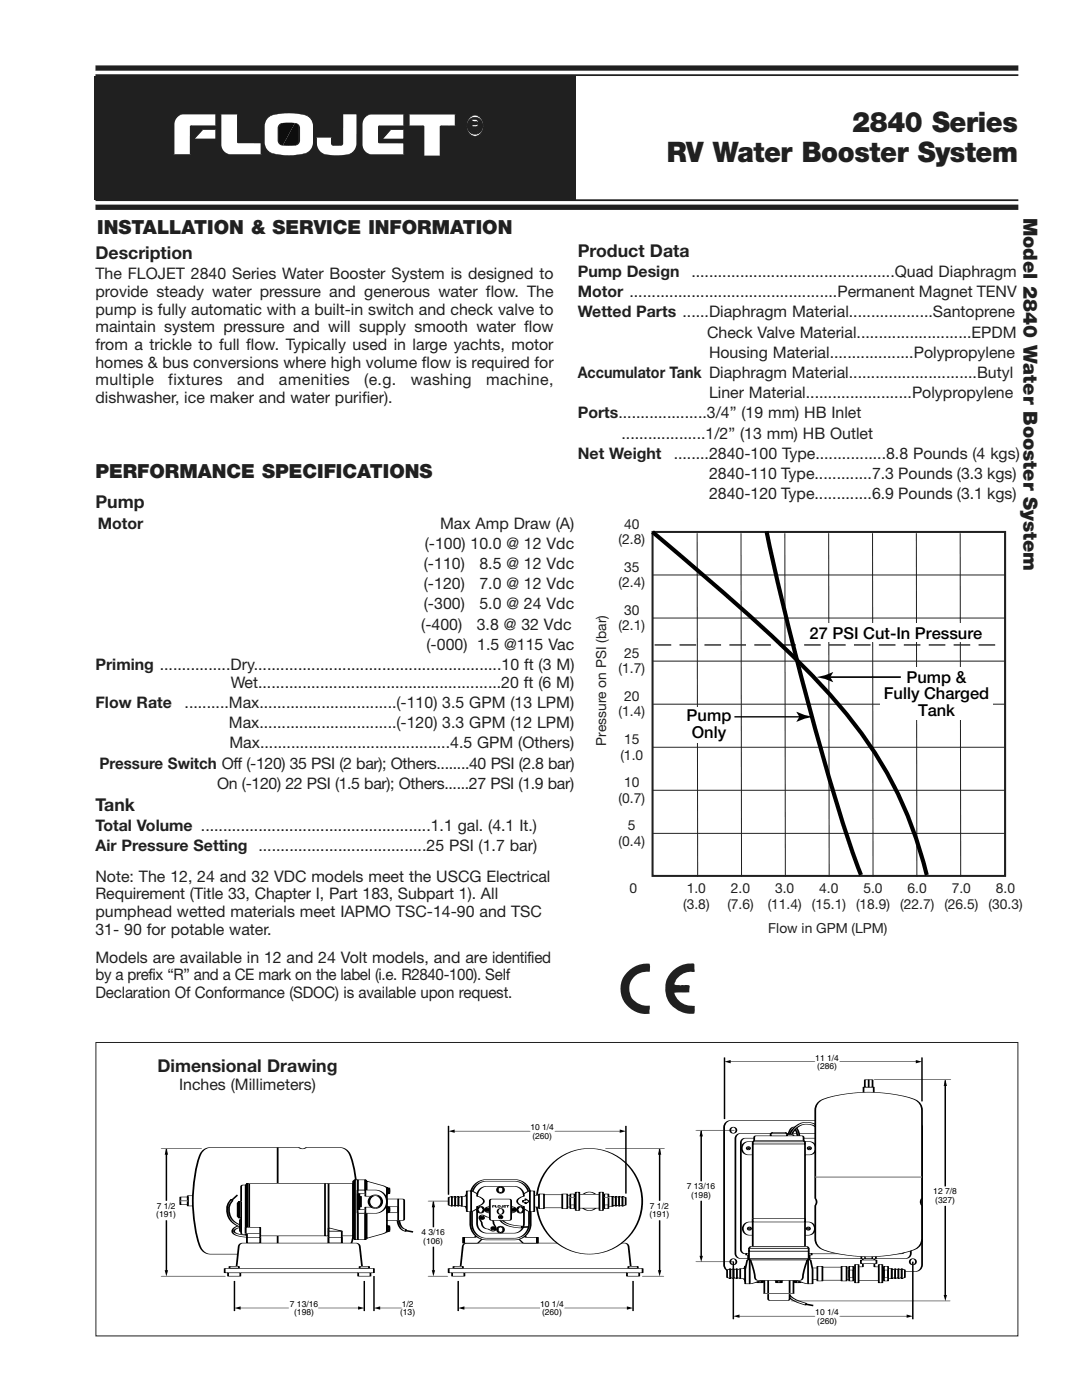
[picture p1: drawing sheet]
<svg xmlns="http://www.w3.org/2000/svg" width="216mm" height="279mm" viewBox="0 0 216 279" stroke-linecap="round" stroke-linejoin="round" font-family="sans-serif">
<defs><g id="words">
<g font-size="5.6" fill="#231f20">
<text x="170" y="26.4">2840 Series</text>
<text x="133.1" y="32.4">RV Water Booster System</text>
</g>
<g font-size="3.9" fill="#231f20">
<text x="19.4" y="46.7">INSTALLATION &amp; SERVICE INFORMATION</text>
<text x="204.2" y="43.4" transform="rotate(90 204.2 43.4)">Model 2840 Water Booster System</text>
<text x="19" y="95.4">PERFORMANCE SPECIFICATIONS</text>
</g>
<g font-size="3.5" fill="#231f20">
<text x="19" y="51.7">Description</text>
<text x="115.3" y="51.2">Product Data</text>
<text x="19" y="101.4">Pump</text>
<text x="19" y="161.8">Tank</text>
<text x="31.4" y="214">Dimensional Drawing</text>
</g>
<g font-size="3.3">
<text x="161.6" y="127.5">27 PSI Cut-In Pressure</text>
<text x="180.9" y="136.3">Pump &amp;</text>
<text x="137" y="144">Pump</text>
<text x="176.4" y="139.6">Fully Charged</text>
<text x="183.2" y="142.9">Tank</text>
<text x="138" y="147.3">Only</text>
</g>
<g font-size="3.2" fill="#231f20">
<text x="19" y="55.8">The FLOJET 2840 Series Water Booster System is designed to</text>
<text x="19" y="59.3">provide steady water pressure and generous water flow. The</text>
<text x="115.3" y="55.3">Pump Design</text>
<text x="115.3" y="59.3">Motor ...............................................Permanent Magnet TENV</text>
<text x="138" y="55.3">..............................................Quad Diaphragm</text>
<text x="19" y="62.8">pump is fully automatic with a built-in switch and check valve to</text>
<text x="115.3" y="63.3">Wetted Parts ......Diaphragm Material...................Santoprene</text>
<text x="19" y="66.3">maintain system pressure and will supply smooth water flow</text>
<text x="19" y="69.9">from a trickle to full flow. Typically used in large yachts, motor</text>
<text x="141.1" y="67.4">Check Valve Material..........................EPDM</text>
<text x="141.5" y="71.4">Housing Material...................Polypropylene</text>
<text x="19" y="73.4">homes &amp; bus conversions where high volume flow is required for</text>
<text x="19" y="76.9">multiple</text>
<text x="33.6" y="76.9">fixtures</text>
<text x="47.3" y="76.9">and</text>
<text x="55.7" y="76.9">amenities</text>
<text x="72.7" y="76.9">(e.g.</text>
<text x="81.9" y="76.9">washing</text>
<text x="97" y="76.9">machine,</text>
<text x="115.3" y="75.4">Accumulator Tank Diaphragm Material.............................Butyl</text>
<text x="19" y="80.5">dishwasher, ice maker and water purifier).</text>
<text x="115.3" y="83.5">Ports....................3/4” (19 mm) HB Inlet</text>
<text x="141.5" y="79.5">Liner Material........................Polypropylene</text>
<text x="124" y="87.5">...................1/2” (13 mm) HB Outlet</text>
<text x="115.3" y="91.6">Net Weight</text>
<text x="134.4" y="91.6">........2840-100 Type................8.8 Pounds (4 kgs)</text>
<text x="141.5" y="95.6">2840-110 Type.............7.3 Pounds (3.3 kgs)</text>
<text x="141.5" y="99.6">2840-120 Type.............6.9 Pounds (3.1 kgs)</text>
<text x="19.5" y="105.5">Motor</text>
<text x="87.8" y="105.5">Max Amp Draw (A)</text>
<text x="84.6" y="113.5">(-110)</text>
<text x="84.8" y="109.5">(-100) 10.0 @ 12 Vdc</text>
<text x="95.7" y="113.5">8.5 @ 12 Vdc</text>
<text x="84.6" y="117.6">(-120)</text>
<text x="95.7" y="117.6">7.0 @ 12 Vdc</text>
<text x="84.1" y="125.7">(-400)</text>
<text x="84.6" y="121.6">(-300)</text>
<text x="95.1" y="125.7">3.8 @ 32 Vdc</text>
<text x="95.7" y="121.6">5.0 @ 24 Vdc</text>
<text x="85.1" y="129.7">(-000) 1.5 @115 Vac</text>
<text x="19" y="133.7">Priming ................Dry........................................................10 ft (3 M)</text>
<text x="46" y="137.3">Wet.......................................................20 ft (6 M)</text>
<text x="19" y="141.3">Flow Rate</text>
<text x="36.8" y="141.3">..........Max...............................(-110) 3.5 GPM (13 LPM)</text>
<text x="45.7" y="145.3">Max...............................(-120) 3.3 GPM (12 LPM)</text>
<text x="45.8" y="149.4">Max...........................................4.5 GPM (Others)</text>
<text x="19.8" y="153.4">Pressure Switch Off (-120) 35 PSI (2 bar); Others........40 PSI (2.8 bar)</text>
<text x="43.4" y="157.4">On (-120) 22 PSI (1.5 bar); Others......27 PSI (1.9 bar)</text>
<text x="19" y="165.9">Total Volume ....................................................1.1 gal. (4.1 It.)</text>
<text x="19" y="169.9">Air Pressure Setting ......................................25 PSI (1.7 bar)</text>
<text x="19" y="176">Note: The 12, 24 and 32 VDC models meet the USCG Electrical</text>
<text x="19" y="179.5">Requirement (Title 33, Chapter I, Part 183, Subpart 1). All</text>
<text x="19" y="183">pumphead wetted materials meet IAPMO TSC-14-90 and TSC</text>
<text x="19" y="186.5">31- 90 for potable water.</text>
<text x="19" y="195.6">by a prefix “R” and a CE mark on the label (i.e. R2840-100). Self</text>
<text x="19" y="192.1">Models are available in 12 and 24 Volt models, and are identified</text>
<text x="19.1" y="199.2">Declaration Of Conformance (SDOC) is available upon request.</text>
<text x="35.7" y="217.5">Inches (Millimeters)</text>
</g>
<g font-size="2.8" fill="#231f20">
<text x="124.5" y="105.5">40</text>
<text x="123.4" y="108.6">(2.8)</text>
<text x="123.4" y="117.2">(2.4)</text>
<text x="124.5" y="114.1">35</text>
<text x="123.4" y="125.8">(2.1)</text>
<text x="124.5" y="122.7">30</text>
<text x="124.5" y="131.3">25</text>
<text x="123.4" y="134.4">(1.7)</text>
<text x="123.4" y="143">(1.4)</text>
<text x="124.5" y="139.9">20</text>
<text x="121" y="148.9" transform="rotate(-90 121 148.9)">Pressure on PSI (bar)</text>
<text x="124.5" y="148.5">15</text>
<text x="123.8" y="151.6">(1.0</text>
<text x="123.4" y="160.2">(0.7)</text>
<text x="124.5" y="157.1">10</text>
<text x="125.3" y="165.7">5</text>
<text x="123.4" y="168.8">(0.4)</text>
<text x="125.6" y="178.3">0</text>
<text x="137" y="178.3">1.0</text>
<text x="145.9" y="178.3">2.0</text>
<text x="154.7" y="178.3">3.0</text>
<text x="163.5" y="178.3">4.0</text>
<text x="172.3" y="178.3">5.0</text>
<text x="181.1" y="178.3">6.0</text>
<text x="189.9" y="178.3">7.0</text>
<text x="198.7" y="178.3">8.0</text>
<text x="136.3" y="181.3">(3.8)</text>
<text x="145.1" y="181.3">(7.6)</text>
<text x="153.2" y="181.3">(11.4)</text>
<text x="162" y="181.3">(15.1)</text>
<text x="170.8" y="181.3">(18.9)</text>
<text x="179.6" y="181.3">(22.7)</text>
<text x="188.4" y="181.3">(26.5)</text>
<text x="197.2" y="181.3">(30.3)</text>
<text x="153.3" y="186.1">Flow in GPM (LPM)</text>
</g>
<g font-size="1.7">
<text x="162.7" y="211.7">11 1/4</text>
<text x="163.1" y="213.4">(286)</text>
<text x="105.8" y="225.5">10 1/4</text>
<text x="106.2" y="227.2">(260)</text>
<text x="137.1" y="237.4">7 13/16</text>
<text x="137.9" y="239.1">(198)</text>
<text x="186.2" y="238.4">12 7/8</text>
<text x="31.2" y="242.9">(191)</text>
<text x="31.3" y="241.2">7 1/2</text>
<text x="129.6" y="242.9">(191)</text>
<text x="129.7" y="241.2">7 1/2</text>
<text x="186.6" y="240.1">(327)</text>
<text x="84.1" y="246.5">4 3/16</text>
<text x="84.5" y="248.2">(106)</text>
<text x="57.8" y="260.8">7 13/16</text>
<text x="58.7" y="262.5">(198)</text>
<text x="79.8" y="262.5">(13)</text>
<text x="80.2" y="260.8">1/2</text>
<text x="107.8" y="260.8">10 1/4</text>
<text x="108.2" y="262.5">(260)</text>
<text x="162.7" y="262.5">10 1/4</text>
<text x="163.1" y="264.2">(260)</text>
</g>
</g></defs>
<g fill="#231f20">
<path d="M18.8 15.2h96.1v24.6h-96.1z"/>
<path d="M34.6 20.6h62v12.4h-62z"/>
</g>
<path d="M40.4 25.9h2.7v1.8h-4.4z" fill="#fff"/>
<path d="M40.4 25.9h2.7v1.8h-4.4z" fill="none" stroke="#231f20" stroke-width=".2"/>
<path d="M35.2 23.4l.9-.5 .5-.1h6.5v2.3h-5v5.7h-3.5v-6l.1-.5z" fill="#fff"/>
<path d="M35.2 23.4l.9-.5 .5-.1h6.5v2.3h-5v5.7h-3.5v-6l.1-.5z" fill="none" stroke="#231f20" stroke-width=".2"/>
<path d="M44 22.8h3.5v5.7l4.7 .1v2.2h-6.3a1.95 1.95 0 0 1-1.9-2z" fill="#fff"/>
<path d="M44 22.8h3.5v5.7l4.7 .1v2.2h-6.3a1.95 1.95 0 0 1-1.9-2z" fill="none" stroke="#231f20" stroke-width=".2"/>
<path d="M53.5 23.4a9.1 9.1 0 0 1 4.7-.8l1.7 .1a2.54 2.54 0 0 1 2.7 2.5v3.2a2.54 2.54 0 0 1-2.7 2.4 13.2 13.2 0 0 1-6-.4 2.29 2.29 0 0 1-1.3-2v-3.2a2.33 2.33 0 0 1 .9-1.8z" fill="#fff"/>
<path d="M53.5 23.4a9.1 9.1 0 0 1 4.7-.8l1.7 .1a2.54 2.54 0 0 1 2.7 2.5v3.2a2.54 2.54 0 0 1-2.7 2.4 13.2 13.2 0 0 1-6-.4 2.29 2.29 0 0 1-1.3-2v-3.2a2.33 2.33 0 0 1 .9-1.8z" fill="none" stroke="#231f20" stroke-width=".2"/>
<path d="M63.1 27.4l3.1 .1v1.1a.88 .88 0 0 0 1.2 .5h.3a.49 .49 0 0 0 .6-.5v-5.8h3v5.8a2.42 2.42 0 0 1-2.7 2.4h-.5a8.8 8.8 0 0 1-4.1-.6 2.86 2.86 0 0 1-.9-3z" fill="#fff"/>
<path d="M63.1 27.4l3.1 .1v1.1a.88 .88 0 0 0 1.2 .5h.3a.49 .49 0 0 0 .6-.5v-5.8h3v5.8a2.42 2.42 0 0 1-2.7 2.4h-.5a8.8 8.8 0 0 1-4.1-.6 2.86 2.86 0 0 1-.9-3z" fill="none" stroke="#231f20" stroke-width=".2"/>
<path d="M77.9 25.9h2.7v1.8h-4.3z" fill="#fff"/>
<path d="M77.9 25.9h2.7v1.8h-4.3z" fill="none" stroke="#231f20" stroke-width=".2"/>
<path d="M72.7 23.4l.9-.5 .5-.1h6.5v2.3h-4.8l-.2 .2 .1 3.2 4.9 .1v2.2h-6.5a1.96 1.96 0 0 1-1.9-2v-4v-.5z" fill="#fff"/>
<path d="M72.7 23.4l.9-.5 .5-.1h6.5v2.3h-4.8l-.2 .2 .1 3.2 4.9 .1v2.2h-6.5a1.96 1.96 0 0 1-1.9-2v-4v-.5z" fill="none" stroke="#231f20" stroke-width=".2"/>
<path d="M81.6 22.8h9.3v2.3h-2.8l-.2 .1v5.9h-3.4v-6h-2.9z" fill="#fff"/>
<path d="M81.6 22.8h9.3v2.3h-2.8l-.2 .1v5.9h-3.4v-6h-2.9z" fill="none" stroke="#231f20" stroke-width=".2"/>
<path d="M55.8 24.9a4.6 4.6 0 0 1 2.7-.4l.3 .1-2.4 4.4a.98 .98 0 0 1-.8-1v-2.4z" fill="#0a0a0a"/>
<path d="M58.8 24.6l-.6-.1a4.2 4.2 0 0 0-2.4 .4l-.2 .7v2.4a.98 .98 0 0 0 .8 1" fill="none" stroke="#231f20" stroke-width=".2"/>
<path d="M58.8 24.6a.98 .98 0 0 1 .9 1v2.4a1.16 1.16 0 0 1-1.5 1.1l-1.8-.1z" fill="#0a0a0a"/>
<path d="M58.8 24.6a.98 .98 0 0 1 .9 1v2.4a1.16 1.16 0 0 1-1.5 1.1l-1.8-.1" fill="none" stroke="#231f20" stroke-width=".2"/>
<path d="M93.9 23.7a1.43 1.43 0 0 1 1.7-.1 1.43 1.43 0 0 1 .6 1.5 1.46 1.46 0 0 1-1.4 1.7 1.46 1.46 0 0 1-1.5-1.7l.1-.6zM93.5 23.6a2.05 2.05 0 0 0-.4 2.4 2.05 2.05 0 0 0 2.2 1.1 2.13 2.13 0 0 0 1.3-2.2 2.13 2.13 0 0 0-1.8-1.9l-.5 .1zM94.1 23.9v2.4h.3v-1h.4l.5 1h.4l-.6-1.1a.68 .68 0 0 0 .5-.7 .68 .68 0 0 0-.7-.6zM94.4 24.2l.8 .1v.5l-.8 .2z" fill="#fff"/>
<path d="M93.5 23.6a1.77 1.77 0 0 1 2.1-.4 1.77 1.77 0 0 1 1 1.9 1.81 1.81 0 0 1-1.8 2.1 1.81 1.81 0 0 1-1.8-2.1l.1-.6zM93.9 23.7a1.43 1.43 0 0 1 1.7-.1 1.43 1.43 0 0 1 .6 1.5 1.46 1.46 0 0 1-1.4 1.7 1.46 1.46 0 0 1-1.5-1.7l.1-.6zM94.1 23.9h.8a.68 .68 0 0 1 .7 .6 .68 .68 0 0 1-.5 .7l.6 1.1h-.4l-.5-1h-.4v1h-.3zM94.4 24.2l.8 .1v.5l-.8 .2z" fill="none" stroke="#231f20" stroke-width=".2"/>
<path d="M19 13.6h184.2M19 41.4h184.2" fill="none" stroke="#231f20" stroke-width="1.1" stroke-linecap="butt"/>
<path d="M19 15h184.2M19 40h184.2" fill="none" stroke="#231f20" stroke-width=".35"/>
<path d="M37.5 238.6h2v2.1h-2z" fill="#fff"/>
<path d="M37.5 238.6h2v2.1h-2z" fill="none" stroke="#000" stroke-width=".21"/>
<path d="M36 238.9h1.5v1.5h-1.5z" fill="#fff"/>
<path d="M36 238.9h1.5v1.5h-1.5z" fill="none" stroke="#000" stroke-width=".21"/>
<path d="M36 239.7h1.5z" fill="#fff"/>
<path d="M36 239.7h1.5" fill="none" stroke="#000" stroke-width=".21"/>
<path d="M40.6 229.5l.9-.4 .5-.1h17.7l.7 .3 .7-.3h6.7a2.4 2.4 0 0 1 2.2 2 29.5 29.5 0 0 1-.2 18 2.24 2.24 0 0 1-2 1.3h-6.7l-.7-.3-.7 .3h-17.7a2.41 2.41 0 0 1-2.3-1.9 29.6 29.6 0 0 1 .3-18.1z" fill="#fff"/>
<path d="M40.6 229.5l.9-.4 .5-.1h17.7l.7 .3 .7-.3h6.7a2.4 2.4 0 0 1 2.2 2 29.5 29.5 0 0 1-.2 18 2.24 2.24 0 0 1-2 1.3h-6.7l-.7-.3-.7 .3h-17.7a2.41 2.41 0 0 1-2.3-1.9 29.6 29.6 0 0 1 .3-18.1z" fill="none" stroke="#000" stroke-width=".21"/>
<path d="M55.4 229v21.3z" fill="#fff"/>
<path d="M55.4 229v21.3" fill="none" stroke="#000" stroke-width=".21"/>
<path d="M144.7 224.2l.7-.5 .4-.1h36.8a1.36 1.36 0 0 1 1.4 1.4v27.4a1.36 1.36 0 0 1-1.4 1.4h-36.8a1.36 1.36 0 0 1-1.3-1.4v-27.4z" fill="#fff"/>
<path d="M144.7 224.2l.7-.5 .4-.1h36.8a1.36 1.36 0 0 1 1.4 1.4v27.4a1.36 1.36 0 0 1-1.4 1.4h-36.8a1.36 1.36 0 0 1-1.3-1.4v-27.4z" fill="none" stroke="#000" stroke-width=".21"/>
<path d="M147 226.5l.8-.3h32.9a1.03 1.03 0 0 1 1 1v22.9a1.03 1.03 0 0 1-1 1.1h-32.9a1.01 1.01 0 0 1-1.1-1.1v-22.9z" fill="#fff"/>
<path d="M147 226.5l.8-.3h32.9a1.03 1.03 0 0 1 1 1v22.9a1.03 1.03 0 0 1-1 1.1h-32.9a1.01 1.01 0 0 1-1.1-1.1v-22.9z" fill="none" stroke="#000" stroke-width=".21"/>
<path d="M148.1 227.4l.6-.3h31.1a.88 .88 0 0 1 .8 .9v21.3a.87 .87 0 0 1-.8 .9h-31.1a.88 .88 0 0 1-.9-.9v-21.3z" fill="#fff"/>
<path d="M148.1 227.4l.6-.3h31.1a.88 .88 0 0 1 .8 .9v21.3a.87 .87 0 0 1-.8 .9h-31.1a.88 .88 0 0 1-.9-.9v-21.3z" fill="none" stroke="#000" stroke-width=".21"/>
<circle cx="146.3" cy="225.6" r=".61" fill="#fff"/>
<circle cx="146.3" cy="225.6" r=".61" fill="none" stroke="#000" stroke-width=".21"/>
<circle cx="146.3" cy="251.8" r=".61" fill="#fff"/>
<circle cx="146.3" cy="251.8" r=".61" fill="none" stroke="#000" stroke-width=".21"/>
<circle cx="182.2" cy="251.8" r=".62" fill="#fff"/>
<circle cx="182.2" cy="251.8" r=".62" fill="none" stroke="#000" stroke-width=".21"/>
<path d="M92.6 248.3l.5-.2h31.6a.78 .78 0 0 1 .7 .7l.4 3.7a.77 .77 0 0 0 .8 .7h-35.4a.78 .78 0 0 0 .7-.7l.4-3.7z" fill="#fff"/>
<path d="M91.2 253.2a.78 .78 0 0 0 .7-.7l.4-3.7a.75 .75 0 0 1 .8-.7h31.6a.78 .78 0 0 1 .7 .7l.4 3.7a.77 .77 0 0 0 .8 .7" fill="none" stroke="#000" stroke-width=".21"/>
<path d="M89.5 253.2h38.7v.8h-38.7z" fill="#fff"/>
<path d="M89.5 253.2h38.7v.8h-38.7z" fill="none" stroke="#000" stroke-width=".21"/>
<circle cx="117.6" cy="239.7" r="10.5" fill="#fff"/>
<circle cx="117.6" cy="239.7" r="10.5" fill="none" stroke="#000" stroke-width=".21"/>
<circle cx="117.6" cy="239.7" r="1.85" fill="#fff"/>
<circle cx="117.6" cy="239.7" r="1.85" fill="none" stroke="#000" stroke-width=".21"/>
<path d="M149.3 250.3h.3v1.5h-.3z" fill="#fff"/>
<path d="M149.3 250.3h.3v1.5h-.3z" fill="none" stroke="#000" stroke-width=".21"/>
<path d="M148.9 250.1h.9v.4h-.9z" fill="#fff"/>
<path d="M148.9 250.1h.9v.4h-.9z" fill="none" stroke="#000" stroke-width=".21"/>
<path d="M161.2 250.3h.3v1.5h-.3z" fill="#fff"/>
<path d="M161.2 250.3h.3v1.5h-.3z" fill="none" stroke="#000" stroke-width=".21"/>
<path d="M161 250.1h1v.4h-1z" fill="#fff"/>
<path d="M161 250.1h1v.4h-1z" fill="none" stroke="#000" stroke-width=".21"/>
<path d="M148.3 228.4l.6-.5 2-.1-.1 2.7h-1.5a1.32 1.32 0 0 1-1.1-.7 1.32 1.32 0 0 1 .1-1.4z" fill="#fff"/>
<path d="M150.9 227.8h-1.6a1.32 1.32 0 0 0-1.3 1.4 1.32 1.32 0 0 0 1.3 1.3h1.5" fill="none" stroke="#000" stroke-width=".21"/>
<circle cx="149.3" cy="229.2" r=".33" fill="#fff"/>
<circle cx="149.3" cy="229.2" r=".33" fill="none" stroke="#000" stroke-width=".21"/>
<path d="M148.5 244.4l.6-.5h2l-.1 2.6h-1.5a1.32 1.32 0 0 1-1.1-.7 1.32 1.32 0 0 1 .1-1.4z" fill="#fff"/>
<path d="M151.1 243.9h-1.6a1.32 1.32 0 0 0-1.3 1.3 1.32 1.32 0 0 0 1.3 1.3h1.5" fill="none" stroke="#000" stroke-width=".21"/>
<circle cx="149.5" cy="245.2" r=".33" fill="#fff"/>
<circle cx="149.5" cy="245.2" r=".33" fill="none" stroke="#000" stroke-width=".21"/>
<path d="M159.9 227.8h1.6a1.32 1.32 0 0 1 1.3 1.4 1.32 1.32 0 0 1-1.3 1.3h-1.5z" fill="#fff"/>
<path d="M159.9 227.8h1.6a1.32 1.32 0 0 1 1.3 1.4 1.32 1.32 0 0 1-1.3 1.3h-1.5" fill="none" stroke="#000" stroke-width=".21"/>
<circle cx="161.5" cy="229.2" r=".33" fill="#fff"/>
<circle cx="161.5" cy="229.2" r=".33" fill="none" stroke="#000" stroke-width=".21"/>
<path d="M159.7 243.9h1.6a1.32 1.32 0 0 1 1.3 1.3 1.32 1.32 0 0 1-1.3 1.3h-1.5z" fill="#fff"/>
<path d="M159.7 243.9h1.6a1.32 1.32 0 0 1 1.3 1.3 1.32 1.32 0 0 1-1.3 1.3h-1.5" fill="none" stroke="#000" stroke-width=".21"/>
<circle cx="161.3" cy="245.2" r=".33" fill="#fff"/>
<circle cx="161.3" cy="245.2" r=".33" fill="none" stroke="#000" stroke-width=".21"/>
<path d="M157.8 225.3l.7-.4a1.94 1.94 0 0 1 1.1 1.9l.1 1.3h-.4l-.1-1.1a1.99 1.99 0 0 0-.7-1.7 1.45 1.45 0 0 0-.8 1.5h-.4l.1-.7z" fill="#fff"/>
<path d="M157.8 225.3l.7-.4a1.94 1.94 0 0 1 1.1 1.9l.1 1.3h-.4l-.1-1.1a1.99 1.99 0 0 0-.7-1.7 1.45 1.45 0 0 0-.8 1.5h-.4l.1-.7z" fill="none" stroke="#000" stroke-width=".21"/>
<path d="M158.4 225.1a3.3 3.3 0 0 1 5.2 .3l-.3 .2a3.1 3.1 0 0 0-3.1-1.2 3.1 3.1 0 0 0-2.3 2.3l-.4-.1z" fill="#fff"/>
<path d="M158.4 225.1a3.3 3.3 0 0 1 5.2 .3l-.3 .2a3.1 3.1 0 0 0-3.1-1.2 3.1 3.1 0 0 0-2.3 2.3l-.4-.1z" fill="none" stroke="#000" stroke-width=".21"/>
<path d="M163.3 225.6l.3-.2 .7 1.3-.3 .2z" fill="#000"/>
<path d="M156.7 257.8l.4-.2a4.4 4.4 0 0 0 3.5 2.4l.3 .1-.1 .4-.9-.3a4.4 4.4 0 0 1-3.2-2.4z" fill="#fff"/>
<path d="M156.7 257.8l.4-.2a4.4 4.4 0 0 0 3.5 2.4l.3 .1-.1 .4-.9-.3a4.4 4.4 0 0 1-3.2-2.4z" fill="none" stroke="#000" stroke-width=".21"/>
<path d="M160.8 260.1l1.5 .3-.1 .3-1.4-.3z" fill="#000"/>
<path d="M157 226.5h1.2l.1 .5h-1.3z" fill="#fff"/>
<path d="M157 226.5h1.2l.1 .5h-1.3z" fill="none" stroke="#000" stroke-width=".21"/>
<path d="M150.6 226.7h9.4l.3 .3v1.2h-9.8v-1.2z" fill="#fff"/>
<path d="M150.6 226.7h9.4l.3 .3v1.2h-9.8v-1.2z" fill="none" stroke="#000" stroke-width=".21"/>
<path d="M152.5 253.5h5.8v4.7h-5.8z" fill="#fff"/>
<path d="M152.5 253.5h5.8v4.7h-5.8z" fill="none" stroke="#000" stroke-width=".21"/>
<path d="M153.3 254.9h4.3v4.3l-.2 .3h-3.8l-.3-.1z" fill="#fff"/>
<path d="M153.3 254.9h4.3v4.3l-.2 .3h-3.8l-.3-.1z" fill="none" stroke="#000" stroke-width=".21"/>
<path d="M152.5 258.2h5.8z" fill="#fff"/>
<path d="M152.5 258.2h5.8" fill="none" stroke="#000" stroke-width=".21"/>
<path d="M154.8 255.6h1.2v.4h-1.2z" fill="#fff"/>
<path d="M154.8 255.6h1.2v.4h-1.2z" fill="none" stroke="#000" stroke-width=".21"/>
<path d="M155.1 255.6h.6v.4h-.6z" fill="#fff"/>
<path d="M155.1 255.6h.6v.4h-.6z" fill="none" stroke="#000" stroke-width=".21"/>
<path d="M154.7 255.5l1.4 .1z" fill="#fff"/>
<path d="M154.7 255.5l1.4 .1z" fill="none" stroke="#000" stroke-width=".21"/>
<path d="M158.6 255.6h1.2v.4h-1.2z" fill="#fff"/>
<path d="M158.6 255.6h1.2v.4h-1.2z" fill="none" stroke="#000" stroke-width=".21"/>
<path d="M158.9 255.6h.6v.4h-.6z" fill="#fff"/>
<path d="M158.9 255.6h.6v.4h-.6z" fill="none" stroke="#000" stroke-width=".21"/>
<path d="M158.5 255.5l1.4 .1z" fill="#fff"/>
<path d="M158.5 255.5l1.4 .1z" fill="none" stroke="#000" stroke-width=".21"/>
<path d="M151.1 255.6h1.1v.4h-1.1z" fill="#fff"/>
<path d="M151.1 255.6h1.1v.4h-1.1z" fill="none" stroke="#000" stroke-width=".21"/>
<path d="M151.4 255.6h.5v.4h-.5z" fill="#fff"/>
<path d="M151.4 255.6h.5v.4h-.5z" fill="none" stroke="#000" stroke-width=".21"/>
<path d="M151 255.5l1.3 .1z" fill="#fff"/>
<path d="M151 255.5l1.3 .1z" fill="none" stroke="#000" stroke-width=".21"/>
<path d="M145.1 253.4l.6-.2v2l-.6-.2z" fill="#fff"/>
<path d="M145.1 253.4l.6-.2v2l-.6-.2z" fill="none" stroke="#000" stroke-width=".21"/>
<path d="M145.7 253.4l.7-.2v2l-.7-.2z" fill="#fff"/>
<path d="M145.7 253.4l.7-.2v2l-.7-.2z" fill="none" stroke="#000" stroke-width=".21"/>
<path d="M146.4 253.4l.6-.2v2l-.6-.2z" fill="#fff"/>
<path d="M146.4 253.4l.6-.2v2l-.6-.2z" fill="none" stroke="#000" stroke-width=".21"/>
<path d="M147 253.4l1.4-.3 .3-.4v3l-.3-.4-1.4-.3z" fill="#fff"/>
<path d="M147 253.4l1.4-.3 .3-.4v3l-.3-.4-1.4-.3z" fill="none" stroke="#000" stroke-width=".21"/>
<path d="M147.7 253.2v2z" fill="#fff"/>
<path d="M147.7 253.2v2" fill="none" stroke="#000" stroke-width=".21"/>
<path d="M149.1 251.5h.6l2.6 3.8-1.3 .5a4.6 4.6 0 0 1-2.3 .4v-2.9z" fill="#fff"/>
<path d="M149.7 251.5h-.6l-.4 1.8v2.9a6.9 6.9 0 0 0 3.6-.9" fill="none" stroke="#000" stroke-width=".21"/>
<path d="M149.6 251.5v4.7z" fill="#fff"/>
<path d="M149.6 251.5v4.7" fill="none" stroke="#000" stroke-width=".21"/>
<path d="M161.8 253.1h1.7v2.2h-1.7z" fill="#fff"/>
<path d="M161.8 253.1h1.7v2.2h-1.7z" fill="none" stroke="#000" stroke-width=".21"/>
<path d="M168.6 253.1h7.8v2.2h-7.8z" fill="#fff"/>
<path d="M168.6 253.1h7.8v2.2h-7.8z" fill="none" stroke="#000" stroke-width=".21"/>
<path d="M172.2 251.1h2.3v1.7h1.2v2.8h-4.8v-2.8h1.3z" fill="#fff"/>
<path d="M172.2 251.1h2.3v1.7h1.2v2.8h-4.8v-2.8h1.3z" fill="none" stroke="#000" stroke-width=".21"/>
<path d="M171.8 251.5h3.1v.7h-3.1z" fill="#fff"/>
<path d="M171.8 251.5h3.1v.7h-3.1z" fill="none" stroke="#000" stroke-width=".21"/>
<path d="M171.9 250.4h2.9v.8h-2.9z" fill="#fff"/>
<path d="M171.9 250.4h2.9v.8h-2.9z" fill="none" stroke="#000" stroke-width=".21"/>
<path d="M172.6 250.4h1.5v.8h-1.5z" fill="none" stroke="#000" stroke-width=".2"/>
<path d="M163.5 252.9h5v2.6h-5z" fill="#fff"/>
<path d="M163.5 252.9h5v2.6h-5z" fill="none" stroke="#000" stroke-width=".21"/>
<path d="M175.4 252.4h.7v3.6h-.7z" fill="#fff"/>
<path d="M175.4 252.4h.7v3.6h-.7z" fill="none" stroke="#000" stroke-width=".21"/>
<path d="M170.6 252.4h.7v3.6h-.7z" fill="#fff"/>
<path d="M170.6 252.4h.7v3.6h-.7z" fill="none" stroke="#000" stroke-width=".21"/>
<path d="M169.4 252.7h.9v2.9h-.9z" fill="#fff"/>
<path d="M169.4 252.7h.9v2.9h-.9z" fill="none" stroke="#000" stroke-width=".21"/>
<path d="M167.9 252.7h1v2.9h-1z" fill="#fff"/>
<path d="M167.9 252.7h1v2.9h-1z" fill="none" stroke="#000" stroke-width=".21"/>
<path d="M163.1 252.7h1v2.9h-1z" fill="#fff"/>
<path d="M163.1 252.7h1v2.9h-1z" fill="none" stroke="#000" stroke-width=".21"/>
<path d="M169.4 253.5h.9v1.4h-.9z" fill="none" stroke="#000" stroke-width=".2"/>
<path d="M179.9 253.2l.7 .2v1.6l-.7 .2z" fill="#fff"/>
<path d="M179.9 253.2l.7 .2v1.6l-.7 .2z" fill="none" stroke="#000" stroke-width=".21"/>
<path d="M179.2 253.2l.7 .2v1.6l-.7 .2z" fill="#fff"/>
<path d="M179.2 253.2l.7 .2v1.6l-.7 .2z" fill="none" stroke="#000" stroke-width=".21"/>
<path d="M178.6 253.2l.6 .2v1.6l-.6 .2z" fill="#fff"/>
<path d="M178.6 253.2l.6 .2v1.6l-.6 .2z" fill="none" stroke="#000" stroke-width=".21"/>
<path d="M177.9 253.2l.7 .2v1.6l-.7 .2z" fill="#fff"/>
<path d="M177.9 253.2l.7 .2v1.6l-.7 .2z" fill="none" stroke="#000" stroke-width=".21"/>
<path d="M176.6 253.2h1.3v2h-1.3z" fill="#fff"/>
<path d="M176.6 253.2h1.3v2h-1.3z" fill="none" stroke="#000" stroke-width=".21"/>
<path d="M176.4 252.7h.8v2.9h-.8z" fill="#fff"/>
<path d="M176.4 252.7h.8v2.9h-.8z" fill="none" stroke="#000" stroke-width=".21"/>
<path d="M176.4 253.5h.8v1.4h-.8z" fill="none" stroke="#000" stroke-width=".2"/>
<path d="M161.1 251.5h.6l.4 1.8v2.9a6.9 6.9 0 0 1-3.6-.9z" fill="#fff"/>
<path d="M161.1 251.5h.6l.4 1.8v2.9a6.9 6.9 0 0 1-3.6-.9" fill="none" stroke="#000" stroke-width=".21"/>
<path d="M161.2 251.5v4.7z" fill="#fff"/>
<path d="M161.2 251.5v4.7" fill="none" stroke="#000" stroke-width=".21"/>
<path d="M150.2 228.3h10.4v20.5h-10.4z" fill="#fff"/>
<path d="M150.2 228.3h10.4v20.5h-10.4z" fill="none" stroke="#000" stroke-width=".21"/>
<path d="M150.2 227.9h10.4v.4h-10.4z" fill="#fff"/>
<path d="M150.2 227.9h10.4v.4h-10.4z" fill="none" stroke="#000" stroke-width=".21"/>
<path d="M150.2 243.2h10.4v.7h-10.4z" fill="#fff"/>
<path d="M150.2 243.2h10.4v.7h-10.4z" fill="none" stroke="#000" stroke-width=".21"/>
<path d="M150.2 227.9l.3-.3h9.8l.3 .3z" fill="#fff"/>
<path d="M150.2 227.9l.3-.3h9.8l.3 .3z" fill="none" stroke="#000" stroke-width=".21"/>
<path d="M153.8 226.3h3.3v.4h-3.3z" fill="#fff"/>
<path d="M153.8 226.3h3.3v.4h-3.3z" fill="none" stroke="#000" stroke-width=".21"/>
<path d="M153.8 226.3l.3-.3h2.7l.3 .3z" fill="#fff"/>
<path d="M153.8 226.3l.3-.3h2.7l.3 .3z" fill="none" stroke="#000" stroke-width=".21"/>
<path d="M149.4 249.7h12v1.5h-12z" fill="#fff"/>
<path d="M149.4 249.7h12v1.5h-12z" fill="none" stroke="#000" stroke-width=".21"/>
<path d="M149.4 251.2h12l-.3 .3h-11.4z" fill="#fff"/>
<path d="M149.4 251.2h12l-.3 .3h-11.4z" fill="none" stroke="#000" stroke-width=".21"/>
<path d="M149.4 249.1h12v.6h-12z" fill="#fff"/>
<path d="M149.4 249.1h12v.6h-12z" fill="none" stroke="#000" stroke-width=".21"/>
<path d="M149.7 248.8h11.4l.3 .3h-12z" fill="#fff"/>
<path d="M149.7 248.8h11.4l.3 .3h-12z" fill="none" stroke="#000" stroke-width=".21"/>
<path d="M149.7 251.5h11.4l-.8 2.8a.96 .96 0 0 1-.7 1.2h-8.6a1.09 1.09 0 0 1-.4-1.2z" fill="#fff"/>
<path d="M149.7 251.5h11.4l-.8 2.8a.96 .96 0 0 1-.7 1.2h-8.6a1.09 1.09 0 0 1-.4-1.2z" fill="none" stroke="#000" stroke-width=".21"/>
<path d="M149.4 245.2h.1z" fill="#fff"/>
<path d="M149.4 245.2h.1" fill="none" stroke="#000" stroke-width=".21"/>
<path d="M149.5 245v.2z" fill="#fff"/>
<path d="M149.5 245v.2" fill="none" stroke="#000" stroke-width=".21"/>
<path d="M149.5 245.2h.2z" fill="#fff"/>
<path d="M149.5 245.2h.2" fill="none" stroke="#000" stroke-width=".21"/>
<path d="M149.5 245.2v.2z" fill="#fff"/>
<path d="M149.5 245.2v.2" fill="none" stroke="#000" stroke-width=".21"/>
<path d="M161.1 245.2h.2z" fill="#fff"/>
<path d="M161.1 245.2h.2" fill="none" stroke="#000" stroke-width=".21"/>
<path d="M161.3 245v.2z" fill="#fff"/>
<path d="M161.3 245v.2" fill="none" stroke="#000" stroke-width=".21"/>
<path d="M161.3 245.2h.2z" fill="#fff"/>
<path d="M161.3 245.2h.2" fill="none" stroke="#000" stroke-width=".21"/>
<path d="M161.3 245.2v.2z" fill="#fff"/>
<path d="M161.3 245.2v.2" fill="none" stroke="#000" stroke-width=".21"/>
<path d="M149.1 229.2h.2z" fill="#fff"/>
<path d="M149.1 229.2h.2" fill="none" stroke="#000" stroke-width=".21"/>
<path d="M149.3 229v.2z" fill="#fff"/>
<path d="M149.3 229v.2" fill="none" stroke="#000" stroke-width=".21"/>
<path d="M149.3 229.2h.2z" fill="#fff"/>
<path d="M149.3 229.2h.2" fill="none" stroke="#000" stroke-width=".21"/>
<path d="M149.3 229.2v.1z" fill="#fff"/>
<path d="M149.3 229.2v.1" fill="none" stroke="#000" stroke-width=".21"/>
<path d="M161.3 229.2h.2z" fill="#fff"/>
<path d="M161.3 229.2h.2" fill="none" stroke="#000" stroke-width=".21"/>
<path d="M161.5 229v.2z" fill="#fff"/>
<path d="M161.5 229v.2" fill="none" stroke="#000" stroke-width=".21"/>
<path d="M161.5 229.2h.2z" fill="#fff"/>
<path d="M161.5 229.2h.2" fill="none" stroke="#000" stroke-width=".21"/>
<path d="M161.5 229.2v.1z" fill="#fff"/>
<path d="M161.5 229.2v.1" fill="none" stroke="#000" stroke-width=".21"/>
<path d="M92.4 246.9h2.3l1.6-1.6 .8 .8-1.9 2h-2.8z" fill="#fff"/>
<path d="M92.4 246.9h2.3l1.6-1.6 .8 .8-1.9 2h-2.8z" fill="none" stroke="#000" stroke-width=".21"/>
<path d="M103.4 245.3l1.6 1.6h2.3v1.2h-2.7l-2-2z" fill="#fff"/>
<path d="M103.4 245.3l1.6 1.6h2.3v1.2h-2.7l-2-2z" fill="none" stroke="#000" stroke-width=".21"/>
<path d="M92.6 246.9h2.3l1.6-1.6 .8 .8-1.9 2h-2.8z" fill="#fff"/>
<path d="M92.6 246.9h2.3l1.6-1.6 .8 .8-1.9 2h-2.8z" fill="none" stroke="#000" stroke-width=".21"/>
<path d="M103.2 245.3l1.6 1.6h2.3v1.2h-2.7l-2-2z" fill="#fff"/>
<path d="M103.2 245.3l1.6 1.6h2.3v1.2h-2.7l-2-2z" fill="none" stroke="#000" stroke-width=".21"/>
<path d="M46.7 245l.8-.3 .7-.1v.3l-.3 .1a1.3 1.3 0 0 0-1.2 .7 2.02 2.02 0 0 0 1.7 .7l1.2 .1v.4h-.7a4.2 4.2 0 0 1-2.4-.7l-.1-.5z" fill="#fff"/>
<path d="M46.7 245l.8-.3 .7-.1v.3l-.3 .1a1.3 1.3 0 0 0-1.2 .7 2.02 2.02 0 0 0 1.7 .7l1.2 .1v.4h-.7a4.2 4.2 0 0 1-2.4-.7l-.1-.5z" fill="none" stroke="#000" stroke-width=".21"/>
<path d="M46.1 239.4l.3 .2a3.1 3.1 0 0 0-.4 3.3 3.1 3.1 0 0 0 2.8 1.7v.4a3.5 3.5 0 0 1-3.1-2 3.5 3.5 0 0 1 .4-3.6z" fill="#fff"/>
<path d="M46.1 239.4l.3 .2a3.1 3.1 0 0 0-.4 3.3 3.1 3.1 0 0 0 2.8 1.7v.4a3.5 3.5 0 0 1-3.1-2 3.5 3.5 0 0 1 .4-3.6z" fill="none" stroke="#000" stroke-width=".21"/>
<path d="M46.2 239.4l1.1-1 .2 .2-1.1 1z" fill="#000"/>
<path d="M80.1 241.1l.3 .3a2.61 2.61 0 0 0 .3 3.9l.3 .1-.1 .3a2.37 2.37 0 0 1-1.6-2.7l.4-1.4z" fill="#fff"/>
<path d="M80.1 241.1l.3 .3a2.61 2.61 0 0 0 .3 3.9l.3 .1-.1 .3a2.37 2.37 0 0 1-1.6-2.7l.4-1.4z" fill="none" stroke="#000" stroke-width=".21"/>
<path d="M81 245.4l1.5 .3-.1 .3-1.5-.3z" fill="#000"/>
<path d="M47.9 243.4l.6 .1-.1 2.3-.5-.1z" fill="#fff"/>
<path d="M47.9 243.4l.6 .1-.1 2.3-.5-.1z" fill="none" stroke="#000" stroke-width=".21"/>
<path d="M48.2 236.7l.3-.2h1.1v9.9h-1.1l-.4-.4z" fill="#fff"/>
<path d="M48.2 236.7l.3-.2h1.1v9.9h-1.1l-.4-.4z" fill="none" stroke="#000" stroke-width=".21"/>
<path d="M76.5 239.3h3.9l.2 .1v3.9l-.1 .2-4 .1z" fill="#fff"/>
<path d="M76.5 239.3h3.9l.2 .1v3.9l-.1 .2-4 .1z" fill="none" stroke="#000" stroke-width=".21"/>
<path d="M75.2 240.8h4.2v1.2h-4.2z" fill="#fff"/>
<path d="M75.2 240.8h4.2v1.2h-4.2z" fill="none" stroke="#000" stroke-width=".21"/>
<path d="M79.4 239.3v4.3z" fill="#fff"/>
<path d="M79.4 239.3v4.3" fill="none" stroke="#000" stroke-width=".21"/>
<path d="M77.3 240.9h.4v1.1h-.4z" fill="#fff"/>
<path d="M77.3 240.9h.4v1.1h-.4z" fill="none" stroke="#000" stroke-width=".21"/>
<path d="M77.3 241.1h.4v.6h-.4z" fill="#fff"/>
<path d="M77.3 241.1h.4v.6h-.4z" fill="none" stroke="#000" stroke-width=".21"/>
<path d="M77.2 240.7l.1 1.4z" fill="#fff"/>
<path d="M77.2 240.7l.1 1.4z" fill="none" stroke="#000" stroke-width=".21"/>
<path d="M77.3 237.1h.4v1.1h-.4z" fill="#fff"/>
<path d="M77.3 237.1h.4v1.1h-.4z" fill="none" stroke="#000" stroke-width=".21"/>
<path d="M77.3 237.4h.4v.5h-.4z" fill="#fff"/>
<path d="M77.3 237.4h.4v.5h-.4z" fill="none" stroke="#000" stroke-width=".21"/>
<path d="M77.2 237l.1 1.3z" fill="#fff"/>
<path d="M77.2 237l.1 1.3z" fill="none" stroke="#000" stroke-width=".21"/>
<path d="M77.3 244.6h.4v1.2h-.4z" fill="#fff"/>
<path d="M77.3 244.6h.4v1.2h-.4z" fill="none" stroke="#000" stroke-width=".21"/>
<path d="M77.3 244.9h.4v.6h-.4z" fill="#fff"/>
<path d="M77.3 244.9h.4v.6h-.4z" fill="none" stroke="#000" stroke-width=".21"/>
<path d="M77.2 244.5l.1 1.4z" fill="#fff"/>
<path d="M77.2 244.5l.1 1.4z" fill="none" stroke="#000" stroke-width=".21"/>
<path d="M49.7 236.2h20.8v10.4h-20.8z" fill="#fff"/>
<path d="M49.7 236.2h20.8v10.4h-20.8z" fill="none" stroke="#000" stroke-width=".21"/>
<path d="M49.3 236.2h.4v10.4h-.4z" fill="#fff"/>
<path d="M49.3 236.2h.4v10.4h-.4z" fill="none" stroke="#000" stroke-width=".21"/>
<path d="M64.9 236.2h.7v10.4h-.7z" fill="#fff"/>
<path d="M64.9 236.2h.7v10.4h-.7z" fill="none" stroke="#000" stroke-width=".21"/>
<path d="M49.3 236.2v10.4l-.3-.3v-9.8z" fill="#fff"/>
<path d="M49.3 236.2v10.4l-.3-.3v-9.8z" fill="none" stroke="#000" stroke-width=".21"/>
<path d="M47.7 239.8h.4v3.3h-.4z" fill="#fff"/>
<path d="M47.7 239.8h.4v3.3h-.4z" fill="none" stroke="#000" stroke-width=".21"/>
<path d="M47.7 239.8v3.3l-.3-.3v-2.7z" fill="#fff"/>
<path d="M47.7 239.8v3.3l-.3-.3v-2.7z" fill="none" stroke="#000" stroke-width=".21"/>
<path d="M71.4 235.5h1.5v11.9h-1.5z" fill="#fff"/>
<path d="M71.4 235.5h1.5v11.9h-1.5z" fill="none" stroke="#000" stroke-width=".21"/>
<path d="M72.9 235.5l.3 .2v11.4l-.3 .3z" fill="#fff"/>
<path d="M72.9 235.5l.3 .2v11.4l-.3 .3z" fill="none" stroke="#000" stroke-width=".21"/>
<path d="M70.8 235.5h.6v11.9h-.6z" fill="#fff"/>
<path d="M70.8 235.5h.6v11.9h-.6z" fill="none" stroke="#000" stroke-width=".21"/>
<path d="M70.5 235.8l.3-.3v11.9l-.3-.3z" fill="#fff"/>
<path d="M70.5 235.8l.3-.3v11.9l-.3-.3z" fill="none" stroke="#000" stroke-width=".21"/>
<path d="M73.2 235.7l3.2 .9a.8 .8 0 0 1 .8 .6v8.4a.8 .8 0 0 1-.8 .6l-3.2 .9z" fill="#fff"/>
<path d="M73.2 235.7l3.2 .9a.8 .8 0 0 1 .8 .6v8.4a.8 .8 0 0 1-.8 .6l-3.2 .9z" fill="none" stroke="#000" stroke-width=".21"/>
<path d="M65.6 245.7h2.6v2.3h-2.6z" fill="#fff"/>
<path d="M65.6 245.7h2.6v2.3h-2.6z" fill="none" stroke="#000" stroke-width=".21"/>
<path d="M65.6 247h2.6v1.1h-2.6z" fill="#fff"/>
<path d="M65.6 247h2.6v1.1h-2.6z" fill="none" stroke="#000" stroke-width=".21"/>
<path d="M49.3 246.2h2.6v1.9h-2.6z" fill="#fff"/>
<path d="M49.3 246.2h2.6v1.9h-2.6z" fill="none" stroke="#000" stroke-width=".21"/>
<path d="M49 244.9h2.9v1.3h-2.9z" fill="#fff"/>
<path d="M49 244.9h2.9v1.3h-2.9z" fill="none" stroke="#000" stroke-width=".21"/>
<path d="M49.3 247h2.6v1.1h-2.6z" fill="#fff"/>
<path d="M49.3 247h2.6v1.1h-2.6z" fill="none" stroke="#000" stroke-width=".21"/>
<path d="M65.6 245l2.6 .7h-2.6z" fill="#fff"/>
<path d="M65.6 245l2.6 .7h-2.6z" fill="none" stroke="#000" stroke-width=".21"/>
<path d="M71.4 237.5h3.5a2.32 2.32 0 0 1 2.3 2.3 2.32 2.32 0 0 1-2.3 2.3h-3.5z" fill="#fff"/>
<path d="M71.4 237.5h3.5a2.32 2.32 0 0 1 2.3 2.3 2.32 2.32 0 0 1-2.3 2.3h-3.5z" fill="none" stroke="#000" stroke-width=".21"/>
<path d="M71.4 237.5h1.5v1.2h1.4v2.2h-1.4v1.2h-1.5z" fill="#fff"/>
<path d="M71.4 237.5h1.5v1.2h1.4v2.2h-1.4v1.2h-1.5z" fill="none" stroke="#000" stroke-width=".21"/>
<path d="M71.4 241.4h1.5z" fill="#fff"/>
<path d="M71.4 241.4h1.5" fill="none" stroke="#000" stroke-width=".21"/>
<path d="M71.4 238.2h1.5z" fill="#fff"/>
<path d="M71.4 238.2h1.5" fill="none" stroke="#000" stroke-width=".21"/>
<circle cx="74.9" cy="239.8" r="1.36" fill="#fff"/>
<circle cx="74.9" cy="239.8" r="1.36" fill="none" stroke="#000" stroke-width=".21"/>
<circle cx="74.9" cy="239.8" r="1.2" fill="#fff"/>
<circle cx="74.9" cy="239.8" r="1.2" fill="none" stroke="#000" stroke-width=".21"/>
<path d="M71.4 238.2h.3v3.2h-.3z" fill="#fff"/>
<path d="M71.4 238.2h.3v3.2h-.3z" fill="none" stroke="#000" stroke-width=".21"/>
<path d="M71.7 238.8h.3v2.1h-.3z" fill="#fff"/>
<path d="M71.7 238.8h.3v2.1h-.3z" fill="none" stroke="#000" stroke-width=".21"/>
<path d="M94.8 236.4a3.2 3.2 0 0 1 2.3-1h5.6a3.2 3.2 0 0 1 3.2 3.2v5.6a3.2 3.2 0 0 1-3.2 3.2h-5.6a3.2 3.2 0 0 1-3.3-3.2v-5.6a3.2 3.2 0 0 1 1-2.2z" fill="#fff"/>
<path d="M94.8 236.4a3.2 3.2 0 0 1 2.3-1h5.6a3.2 3.2 0 0 1 3.2 3.2v5.6a3.2 3.2 0 0 1-3.2 3.2h-5.6a3.2 3.2 0 0 1-3.3-3.2v-5.6a3.2 3.2 0 0 1 1-2.2z" fill="none" stroke="#000" stroke-width=".21"/>
<path d="M95.3 236.4l1.1-.6 .7-.1h5.6a2.89 2.89 0 0 1 2.9 2.9v5.6a2.89 2.89 0 0 1-2.9 2.9h-5.6a2.89 2.89 0 0 1-2.9-2.9v-5.6a2.89 2.89 0 0 1 1.1-2.2z" fill="#fff"/>
<path d="M95.3 236.4l1.1-.6 .7-.1h5.6a2.89 2.89 0 0 1 2.9 2.9v5.6a2.89 2.89 0 0 1-2.9 2.9h-5.6a2.89 2.89 0 0 1-2.9-2.9v-5.6a2.89 2.89 0 0 1 1.1-2.2z" fill="none" stroke="#000" stroke-width=".21"/>
<path d="M95.8 237.3l.8-.5h.6h5.4a1.98 1.98 0 0 1 1.9 1.9v5.4a1.98 1.98 0 0 1-1.9 2h-5.4a1.98 1.98 0 0 1-2-2v-5.4l.1-.5z" fill="#fff"/>
<path d="M95.8 237.3l.8-.5h.6h5.4a1.98 1.98 0 0 1 1.9 1.9v5.4a1.98 1.98 0 0 1-1.9 2h-5.4a1.98 1.98 0 0 1-2-2v-5.4l.1-.5z" fill="none" stroke="#000" stroke-width=".21"/>
<circle cx="99.9" cy="237.5" r=".69" fill="#fff"/>
<circle cx="99.9" cy="237.5" r=".69" fill="none" stroke="#000" stroke-width=".21"/>
<path d="M99.3 237.2l.6-.3 .5 .3v.6l-.5 .3-.6-.3z" fill="#fff"/>
<path d="M99.3 237.2l.6-.3 .5 .3v.6l-.5 .3-.6-.3z" fill="none" stroke="#000" stroke-width=".21"/>
<circle cx="103.8" cy="241.4" r=".69" fill="#fff"/>
<circle cx="103.8" cy="241.4" r=".69" fill="none" stroke="#000" stroke-width=".21"/>
<path d="M103.5 240.9h.6l.3 .5-.3 .6h-.6l-.3-.6z" fill="#fff"/>
<path d="M103.5 240.9h.6l.3 .5-.3 .6h-.6l-.3-.6z" fill="none" stroke="#000" stroke-width=".21"/>
<circle cx="99.9" cy="245.4" r=".69" fill="#fff"/>
<circle cx="99.9" cy="245.4" r=".69" fill="none" stroke="#000" stroke-width=".21"/>
<path d="M99.3 245.1l.6-.3 .5 .3v.6l-.5 .3-.6-.3z" fill="#fff"/>
<path d="M99.3 245.1l.6-.3 .5 .3v.6l-.5 .3-.6-.3z" fill="none" stroke="#000" stroke-width=".21"/>
<circle cx="95.9" cy="241.4" r=".69" fill="#fff"/>
<circle cx="95.9" cy="241.4" r=".69" fill="none" stroke="#000" stroke-width=".21"/>
<path d="M96.9 241.1l.2-.2a.59 .59 0 0 0 .7-.4v1.9a.59 .59 0 0 0-.7-.5l-.3-.5z" fill="#fff"/>
<path d="M97.8 240.5a.59 .59 0 0 1-.7 .4 .6 .6 0 0 0-.2 .8 .6 .6 0 0 0 .7 .3l.2 .4" fill="none" stroke="#000" stroke-width=".21"/>
<circle cx="97.4" cy="241.4" r=".36" fill="#fff"/>
<circle cx="97.4" cy="241.4" r=".36" fill="none" stroke="#000" stroke-width=".21"/>
<path d="M97.2 241.4l.2-.2 .2 .3-.2 .2z" fill="#fff"/>
<path d="M97.2 241.4l.2-.2 .2 .3-.2 .2z" fill="none" stroke="#000" stroke-width=".21"/>
<path d="M102 240.5a.59 .59 0 0 0 .6 .4 .6 .6 0 0 1 .3 .8 .6 .6 0 0 1-.7 .3l-.2 .4z" fill="#fff"/>
<path d="M102 240.5a.59 .59 0 0 0 .6 .4 .6 .6 0 0 1 .3 .8 .6 .6 0 0 1-.7 .3l-.2 .4" fill="none" stroke="#000" stroke-width=".21"/>
<circle cx="102.3" cy="241.4" r=".36" fill="#fff"/>
<circle cx="102.3" cy="241.4" r=".36" fill="none" stroke="#000" stroke-width=".21"/>
<path d="M102.1 241.4l.3-.2 .2 .3-.3 .1z" fill="#fff"/>
<path d="M102.1 241.4l.3-.2 .2 .3-.3 .1z" fill="none" stroke="#000" stroke-width=".21"/>
<path d="M95.6 240.9h.6l.3 .5-.3 .6h-.6l-.3-.6z" fill="#fff"/>
<path d="M95.6 240.9h.6l.3 .5-.3 .6h-.6l-.3-.6z" fill="none" stroke="#000" stroke-width=".21"/>
<path d="M99.6 243.3l.3-.2a4.5 4.5 0 0 0 3.9 1.6h.3v.4l-1.6-.2a4 4 0 0 1-2.9-1.6z" fill="#fff"/>
<path d="M99.6 243.3l.3-.2a4.5 4.5 0 0 0 3.9 1.6h.3v.4l-1.6-.2a4 4 0 0 1-2.9-1.6z" fill="none" stroke="#000" stroke-width=".21"/>
<path d="M104.1 244.7h1.5v.3l-1.5 .1z" fill="#000"/>
<path d="M95.8 242.7l.6-.2 1 .4a1.18 1.18 0 0 1 1.1 1.3l.3 .6a.56 .56 0 0 1 .1 .7 .56 .56 0 0 1-.7 .2l-1-.4a1.16 1.16 0 0 1-1.1-1.3l-.4-.8z" fill="#fff"/>
<path d="M95.8 242.7l.6-.2 1 .4a1.18 1.18 0 0 1 1.1 1.3l.3 .6a.56 .56 0 0 1 .1 .7 .56 .56 0 0 1-.7 .2l-1-.4a1.16 1.16 0 0 1-1.1-1.3l-.4-.8z" fill="none" stroke="#000" stroke-width=".21"/>
<circle cx="96.2" cy="243" r=".36" fill="#fff"/>
<circle cx="96.2" cy="243" r=".36" fill="none" stroke="#000" stroke-width=".21"/>
<path d="M96 243h.1a.16 .16 0 0 1 .2-.1 .16 .16 0 0 1 .1 .2l-.2 .2z" fill="#fff"/>
<path d="M96 243h.1a.16 .16 0 0 1 .2-.1 .16 .16 0 0 1 .1 .2l-.2 .2z" fill="none" stroke="#000" stroke-width=".21"/>
<circle cx="98.4" cy="245.1" r=".36" fill="#fff"/>
<circle cx="98.4" cy="245.1" r=".36" fill="none" stroke="#000" stroke-width=".21"/>
<path d="M98.2 245.1l.2-.2 .2 .3-.2 .2z" fill="#fff"/>
<path d="M98.2 245.1l.2-.2 .2 .3-.2 .2z" fill="none" stroke="#000" stroke-width=".21"/>
<path d="M97.8 239.5l.3-.2h3.7l.2 .3-.1 3.8-.3 .1h-3.7l-.2-.3z" fill="#fff"/>
<path d="M97.8 239.5l.3-.2h3.7l.2 .3-.1 3.8-.3 .1h-3.7l-.2-.3z" fill="none" stroke="#000" stroke-width=".21"/>
<g fill="#000">
<path d="M98.4 240.8l.3-.1v.1zM98.2 240.6l.5-.1v.2h-.3v.3h-.2zM98.8 240.5h.2v.3h.3v.2l-.5-.1zM99.9 240.8l.3 .1v-.4h.2l-.1 .5h-.3zM100.7 240.8l.3-.1v.1zM100.5 240.6l.5-.1v.2h-.3v.1h.2v.2l-.4-.1zM101 240.5h.6v.2h-.2v.3h-.2v-.3h-.2z"/>
<path d="M99.3 240.8a.31 .31 0 0 1 .6 0 .31 .31 0 0 1-.6 0zM99.5 240.6v.3h.2v-.3z"/>
</g>
<path d="M94 237.7l1.2 .6v.4l.2 .1a1.48 1.48 0 0 1 1.2 .9 1.54 1.54 0 0 1-1.4 1.1v.4l-1.2 .6z" fill="#fff"/>
<path d="M94 237.7l1.2 .6v.4l.2 .1a1.48 1.48 0 0 1 1.2 .9 1.54 1.54 0 0 1-1.4 1.1v.4l-1.2 .6z" fill="none" stroke="#000" stroke-width=".21"/>
<path d="M89.5 239l.7-.2v1.9l-.7-.2z" fill="#fff"/>
<path d="M89.5 239l.7-.2v1.9l-.7-.2z" fill="none" stroke="#000" stroke-width=".21"/>
<path d="M90.2 239l.6-.2v1.9l-.6-.2z" fill="#fff"/>
<path d="M90.2 239l.6-.2v1.9l-.6-.2z" fill="none" stroke="#000" stroke-width=".21"/>
<path d="M90.8 239l.7-.2v1.9l-.7-.2z" fill="#fff"/>
<path d="M90.8 239l.7-.2v1.9l-.7-.2z" fill="none" stroke="#000" stroke-width=".21"/>
<path d="M91.5 239l1.4-.3 .2-.5v3.1l-.2-.5-1.4-.3z" fill="#fff"/>
<path d="M91.5 239l1.4-.3 .2-.5v3.1l-.2-.5-1.4-.3z" fill="none" stroke="#000" stroke-width=".21"/>
<path d="M92.2 238.8v1.9z" fill="#fff"/>
<path d="M92.2 238.8v1.9" fill="none" stroke="#000" stroke-width=".21"/>
<path d="M93.1 237.7h.9v4.1h-.9z" fill="#fff"/>
<path d="M93.1 237.7h.9v4.1h-.9z" fill="none" stroke="#000" stroke-width=".21"/>
<path d="M106.2 238.6h1.8v2.3h-1.8z" fill="#fff"/>
<path d="M106.2 238.6h1.8v2.3h-1.8z" fill="none" stroke="#000" stroke-width=".21"/>
<path d="M103.3 239.4l.7-.5 .5-.2v-.4l1.2-.6v4.1l-1.2-.6v-.4l-.2-.1a1.48 1.48 0 0 1-1.1-1z" fill="#fff"/>
<path d="M103.3 239.4l.7-.5 .5-.2v-.4l1.2-.6v4.1l-1.2-.6v-.4l-.2-.1a1.48 1.48 0 0 1-1.1-1z" fill="none" stroke="#000" stroke-width=".21"/>
<path d="M105.7 237.7h.9v4.1h-.9z" fill="#fff"/>
<path d="M105.7 237.7h.9v4.1h-.9z" fill="none" stroke="#000" stroke-width=".21"/>
<path d="M104.3 239.6h.5v-.4l.8 .5-.8 .5v-.3h-.5z" fill="#fff"/>
<path d="M104.3 239.6h.5v-.4l.8 .5-.8 .5v-.3h-.5z" fill="none" stroke="#000" stroke-width=".21"/>
<circle cx="99.9" cy="241.8" r=".59" fill="#fff"/>
<circle cx="99.9" cy="241.8" r=".59" fill="none" stroke="#000" stroke-width=".21"/>
<circle cx="99.9" cy="242.9" r=".36" fill="#fff"/>
<circle cx="99.9" cy="242.9" r=".36" fill="none" stroke="#000" stroke-width=".21"/>
<path d="M99.7 242.9l.2-.2 .2 .2-.2 .2z" fill="#fff"/>
<path d="M99.7 242.9l.2-.2 .2 .2-.2 .2z" fill="none" stroke="#000" stroke-width=".21"/>
<path d="M125.1 254h2.5v.7h-2.5z" fill="#fff"/>
<path d="M125.1 254h2.5v.7h-2.5z" fill="none" stroke="#000" stroke-width=".21"/>
<path d="M125.4 252.8h1.9v.3h-1.9z" fill="#fff"/>
<path d="M125.4 252.8h1.9v.3h-1.9z" fill="none" stroke="#000" stroke-width=".21"/>
<path d="M90.2 254h2.5v.7h-2.5z" fill="#fff"/>
<path d="M90.2 254h2.5v.7h-2.5z" fill="none" stroke="#000" stroke-width=".21"/>
<path d="M90.5 252.8h1.9v.3h-1.9z" fill="#fff"/>
<path d="M90.5 252.8h1.9v.3h-1.9z" fill="none" stroke="#000" stroke-width=".21"/>
<path d="M47.9 248.3l.5-.2h22.7a.75 .75 0 0 1 .7 .7l.4 3.7a.75 .75 0 0 0 .7 .7h-26.4a.76 .76 0 0 0 .7-.7l.4-3.7z" fill="#fff"/>
<path d="M46.5 253.2a.76 .76 0 0 0 .7-.7l.4-3.7a.78 .78 0 0 1 .8-.7h22.7a.75 .75 0 0 1 .7 .7l.4 3.7a.75 .75 0 0 0 .7 .7" fill="none" stroke="#000" stroke-width=".21"/>
<path d="M44.8 253.2h29.8v.8h-29.8z" fill="#fff"/>
<path d="M44.8 253.2h29.8v.8h-29.8z" fill="none" stroke="#000" stroke-width=".21"/>
<path d="M71.5 254h2.4v.7h-2.4z" fill="#fff"/>
<path d="M71.5 254h2.4v.7h-2.4z" fill="none" stroke="#000" stroke-width=".21"/>
<path d="M71.8 252.8h1.8v.3h-1.8z" fill="#fff"/>
<path d="M71.8 252.8h1.8v.3h-1.8z" fill="none" stroke="#000" stroke-width=".21"/>
<path d="M45.5 254h2.5v.7h-2.5z" fill="#fff"/>
<path d="M45.5 254h2.5v.7h-2.5z" fill="none" stroke="#000" stroke-width=".21"/>
<path d="M45.8 252.8h1.9v.3h-1.9z" fill="#fff"/>
<path d="M45.8 252.8h1.9v.3h-1.9z" fill="none" stroke="#000" stroke-width=".21"/>
<path d="M112.8 238.6h7.9v2.3h-7.9z" fill="#fff"/>
<path d="M112.8 238.6h7.9v2.3h-7.9z" fill="none" stroke="#000" stroke-width=".21"/>
<path d="M115.2 238.4h4.8v2.7h-4.8z" fill="#fff"/>
<path d="M115.2 238.4h4.8v2.7h-4.8z" fill="none" stroke="#000" stroke-width=".21"/>
<path d="M108 238.4h4.7v2.6h-4.7z" fill="#fff"/>
<path d="M108 238.4h4.7v2.6h-4.7z" fill="none" stroke="#000" stroke-width=".21"/>
<path d="M119.6 237.9h.7v3.7h-.7z" fill="#fff"/>
<path d="M119.6 237.9h.7v3.7h-.7z" fill="none" stroke="#000" stroke-width=".21"/>
<path d="M114.9 237.9h.7v3.7h-.7z" fill="#fff"/>
<path d="M114.9 237.9h.7v3.7h-.7z" fill="none" stroke="#000" stroke-width=".21"/>
<path d="M113.8 238.3h.8v2.9h-.8z" fill="#fff"/>
<path d="M113.8 238.3h.8v2.9h-.8z" fill="none" stroke="#000" stroke-width=".21"/>
<path d="M112.2 238.3h1v2.9h-1z" fill="#fff"/>
<path d="M112.2 238.3h1v2.9h-1z" fill="none" stroke="#000" stroke-width=".21"/>
<path d="M107.5 238.3h1.1v2.9h-1.1z" fill="#fff"/>
<path d="M107.5 238.3h1.1v2.9h-1.1z" fill="none" stroke="#000" stroke-width=".21"/>
<path d="M113.8 239h.8v1.5h-.8z" fill="#fff"/>
<path d="M113.8 239h.8v1.5h-.8z" fill="none" stroke="#000" stroke-width=".2"/>
<path d="M124.2 238.8l.6 .2v1.5l-.6 .2z" fill="#fff"/>
<path d="M124.2 238.8l.6 .2v1.5l-.6 .2z" fill="none" stroke="#000" stroke-width=".21"/>
<path d="M123.5 238.8l.7 .2v1.5l-.7 .2z" fill="#fff"/>
<path d="M123.5 238.8l.7 .2v1.5l-.7 .2z" fill="none" stroke="#000" stroke-width=".21"/>
<path d="M122.9 238.8l.6 .2v1.5l-.6 .2z" fill="#fff"/>
<path d="M122.9 238.8l.6 .2v1.5l-.6 .2z" fill="none" stroke="#000" stroke-width=".21"/>
<path d="M122.2 238.8l.7 .2v1.5l-.7 .2z" fill="#fff"/>
<path d="M122.2 238.8l.7 .2v1.5l-.7 .2z" fill="none" stroke="#000" stroke-width=".21"/>
<path d="M120.9 238.8h1.3v1.9h-1.3z" fill="#fff"/>
<path d="M120.9 238.8h1.3v1.9h-1.3z" fill="none" stroke="#000" stroke-width=".21"/>
<path d="M120.6 238.3h.8v2.9h-.8z" fill="#fff"/>
<path d="M120.6 238.3h.8v2.9h-.8z" fill="none" stroke="#000" stroke-width=".21"/>
<path d="M120.6 239h.8v1.5h-.8z" fill="#fff"/>
<path d="M120.6 239h.8v1.5h-.8z" fill="none" stroke="#000" stroke-width=".2"/>
<circle cx="182.2" cy="225.6" r=".62" fill="#fff"/>
<circle cx="182.2" cy="225.6" r=".62" fill="none" stroke="#000" stroke-width=".21"/>
<path d="M172.3 217h2v2h-2z" fill="#fff"/>
<path d="M172.3 217h2v2h-2z" fill="none" stroke="#000" stroke-width=".21"/>
<path d="M172.6 215.5h1.5v1.5h-1.5z" fill="#fff"/>
<path d="M172.6 215.5h1.5v1.5h-1.5z" fill="none" stroke="#000" stroke-width=".21"/>
<path d="M173.3 215.5v1.5z" fill="#fff"/>
<path d="M173.3 215.5v1.5" fill="none" stroke="#000" stroke-width=".21"/>
<path d="M163.2 220.1a7.4 7.4 0 0 1 4.1-1.5 29.9 29.9 0 0 1 15.4 .9 2.27 2.27 0 0 1 1.3 2v17.7l-.3 .7 .3 .7v6.7a2.42 2.42 0 0 1-2 2.2 29.7 29.7 0 0 1-18-.2 2.27 2.27 0 0 1-1.3-2v-6.7l.2-.7-.2-.7v-17.7v-.5z" fill="#fff"/>
<path d="M163.2 220.1a7.4 7.4 0 0 1 4.1-1.5 29.9 29.9 0 0 1 15.4 .9 2.27 2.27 0 0 1 1.3 2v17.7l-.3 .7 .3 .7v6.7a2.42 2.42 0 0 1-2 2.2 29.7 29.7 0 0 1-18-.2 2.27 2.27 0 0 1-1.3-2v-6.7l.2-.7-.2-.7v-17.7v-.5z" fill="none" stroke="#000" stroke-width=".21"/>
<path d="M162.7 234.9h21.3z" fill="#fff"/>
<path d="M162.7 234.9h21.3" fill="none" stroke="#000" stroke-width=".21"/>
<g fill="none" stroke="#000" stroke-width=".2">
<path d="M144.6 211.1v12.2M145.6 211.9h16.9M167.6 211.9h15.4M174.5 215.5h15.2M184 211.1v8.7M188.6 215.6v21.1M32.2 229.2h8M33.2 229.4v10.2M85.5 239.7h4M86.5 239.9v5M89.5 224.7v13.7M90.5 225.7h15.2"/>
<path d="M110.8 225.7h13.1M120.9 229.2h11.6M124.9 224.7v13.5M131.6 229.4v10.2M138.9 225.6h7.6M139.9 225.7v10M139.9 239.7v11.2M32.2 254.7h12.7M33.2 243.6v10.1M46.8 255.7v5.9M72.7 255.7v5.9M74.6 254.7v6.9"/>
<path d="M85.5 254.7h3.8M86.5 248.8v4.9M91.4 255.7v5.9M126.3 255.7v5.9M128.2 254.7h4.2M131.6 243.6v10.1M138.9 251.8h7.4v11.4M157.9 259.6h31.6M182.1 251.8v11.4M188.6 240.7v18M47.8 261h9.7M63.6 261h8.1"/>
<path d="M75.6 261h4.5M92.4 261h15.3M112.7 261h12.6M147.3 262.7h15.2M167.6 262.7h13.5"/>
</g>
<g fill="#000">
<path d="M144.6 211.9l1.2-.4v.7zM182.7 211.5l1.3 .4-1.3 .3zM188.6 215.5l.4 1.2h-.7zM33.2 229.2l.3 1.2h-.6zM89.5 225.8l1.2-.4v.7zM123.7 225.4l1.2 .4-1.2 .3zM131.6 229.2l.3 1.2h-.6zM139.9 225.6l.4 1.2h-.7zM32.9 253.5h.6l-.3 1.2zM86.2 253.5h.6l-.3 1.2zM86.5 239.7l.3 1.2h-.6zM131.3 253.5h.6l-.3 1.2z"/>
<path d="M139.6 250.6h.7l-.4 1.3zM188.3 258.4h.7l-.4 1.3zM46.8 261l1.2-.3v.7zM71.5 260.7l1.2 .3-1.2 .4zM74.6 261l1.3-.3v.7zM91.4 261l1.3-.3v.7zM125.1 260.7l1.2 .3-1.2 .4zM146.3 262.7l1.3-.4v.7zM180.9 262.3l1.2 .4-1.2 .3z"/>
</g>
<g fill="none" stroke="#231f20" stroke-width=".2">
<path d="M130.2 114.7h70.4M139.1 106.4l.1 68.6M147.9 106.4l.1 68.6M156.6 106.4l.1 68.6M165.4 106.4l.1 68.6M174.1 106.4l.1 68.6M182.8 106.4l.2 68.6M191.6 106.4l.1 68.6M130.2 123.3h70.4M130.2 131.9h70.4M130.2 140.5h70.4M130.2 149.1h70.4"/>
<path d="M130.2 157.7h70.4M130.2 166.3h70.4M19.1 208.1h184v58.5h-184z"/>
</g>
<path d="M130.6 128.7h69.6" fill="none" stroke="#231f20" stroke-width=".27" stroke-dasharray="3.3 1.6" stroke-linecap="butt"/>
<path d="M130.2 106.2h70.4v68.6h-70.4z" fill="none" stroke="#231f20" stroke-width=".41"/>
<g fill="#fff">
<path d="M175.8 133.2h22.3v10.5h-22.3z"/>
<path d="M160.9 124.5h35.3v3.6h-35.3z"/>
<path d="M136.6 141.3h9.9v7h-9.9z"/>
</g>
<path d="M130.2 106.2a431.2 431.2 0 0 1 32.5 29.3 84.9 84.9 0 0 1 19.3 29.5l1 3.1 1.9 6.5M153 106a654.2 654.2 0 0 0 17.3 64.6l1.5 4" fill="none" stroke="#000" stroke-width=".82" stroke-linecap="butt"/>
<path d="M165.4 135.1h14.3M146.5 143.1h13.3" fill="none" stroke="#000" stroke-width=".27"/>
<path d="M162.9 135.1l1.7-.3 1.7-.7-.6 1 .5 1-1.6-.6zM158.9 142.1l1.6 .6 1.7 .4-1.7 .3-1.6 .7 .6-1z" fill="#000"/>
<path d="M165.4 135.1h14.3" fill="none" stroke="#000" stroke-width=".2"/>
<g fill="#231f20">
<path d="M134 194a5.2 5.2 0 0 1 4.4-1.7l.2 .2v1.4a4.5 4.5 0 0 0-3.4 1.3l-.3 .4-.3 .9a4.9 4.9 0 0 0 2.5 .1h.2a.64 .64 0 0 1 .2 .9v.5l-2.9 .1a3.6 3.6 0 0 0 4 2.7l-.1 1.5a5 5 0 0 1-5.2-2.6 5 5 0 0 1 .7-5.7z"/>
<path d="M125.4 193.8a5.3 5.3 0 0 1 4.2-1.5l.1 1.6a3.4 3.4 0 0 0-4.1 3.4 3.4 3.4 0 0 0 4 3.4l.1 1.6a5 5 0 0 1-5.3-2.6 5 5 0 0 1 1-5.9z"/>
</g>
<use href="#words"/>
</svg>
